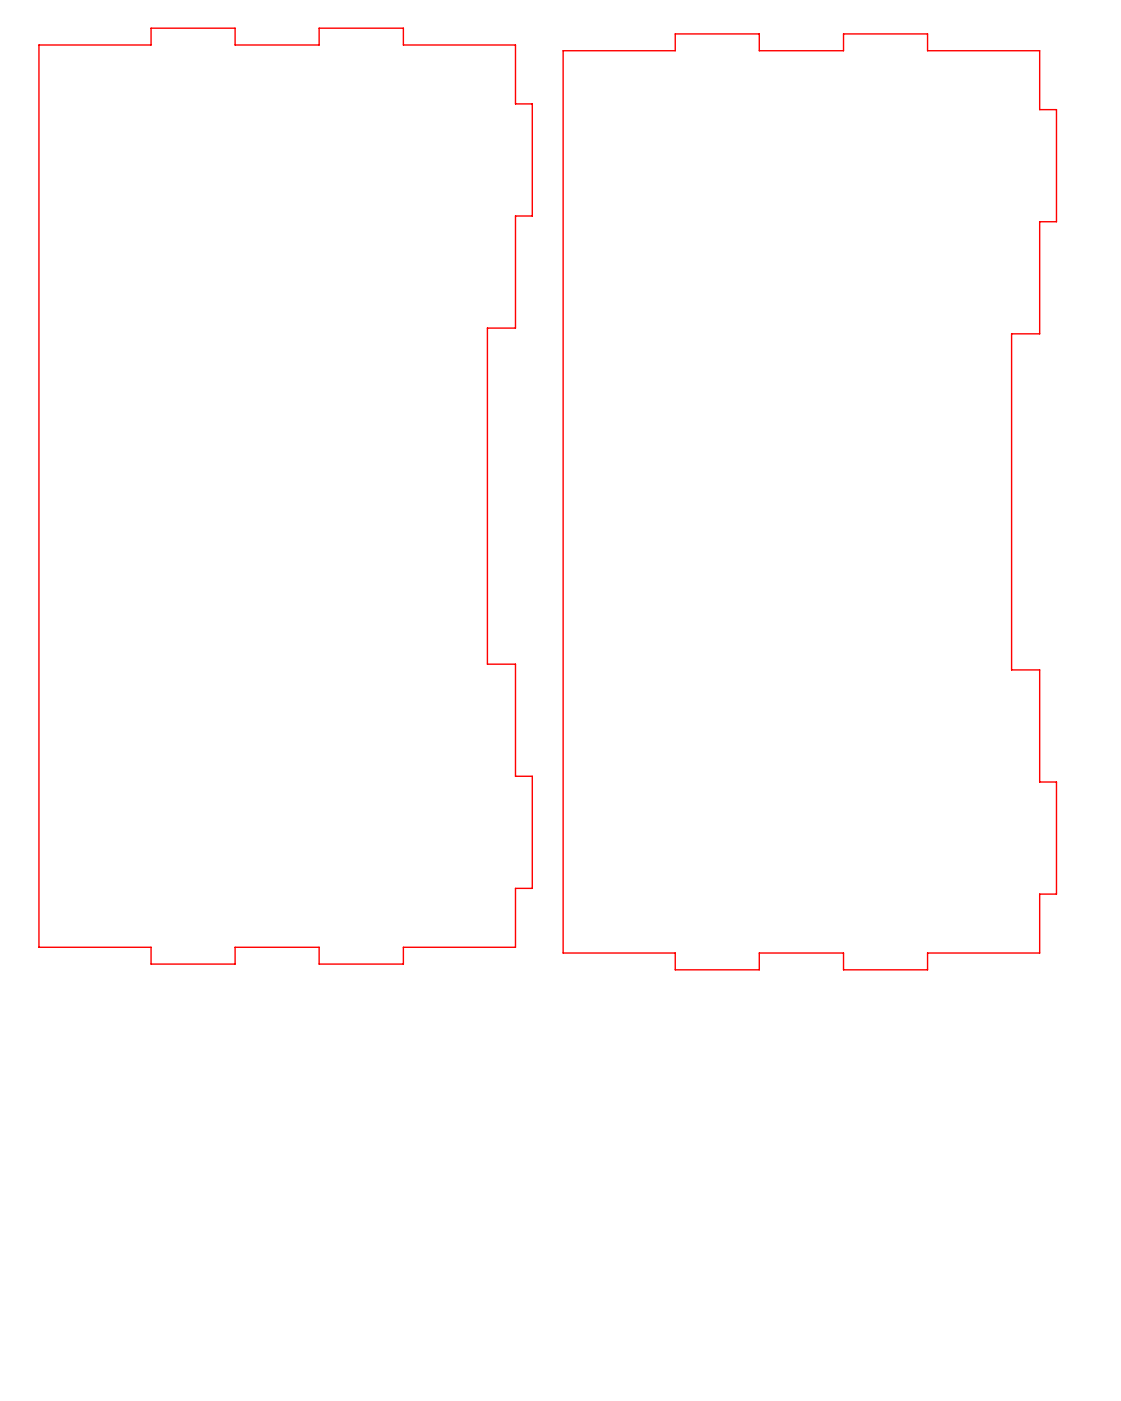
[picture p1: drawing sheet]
<svg xmlns="http://www.w3.org/2000/svg" width="200mm" height="250mm" viewBox="0 0 200 250" stroke-linecap="round" stroke-linejoin="round" font-family="sans-serif">
<path d="M6.9 8h20.1v-3h14.9v3h15v-3h15.1v3h20v10.5h3v20h-3v20h-5v60h5v20h3v20h-3v10.5h-20v3h-15.1v-3h-15v3h-14.9v-3h-20.1zM100.5 9.1h20v-3h15v3h15v-3h15v3h20v10.5h3v20h-3v20h-5v59.9h5v20h3v20h-3v10.6h-20v3h-15v-3h-15v3h-15v-3h-20z" fill="none" stroke="#f00" stroke-width=".25"/>
</svg>
